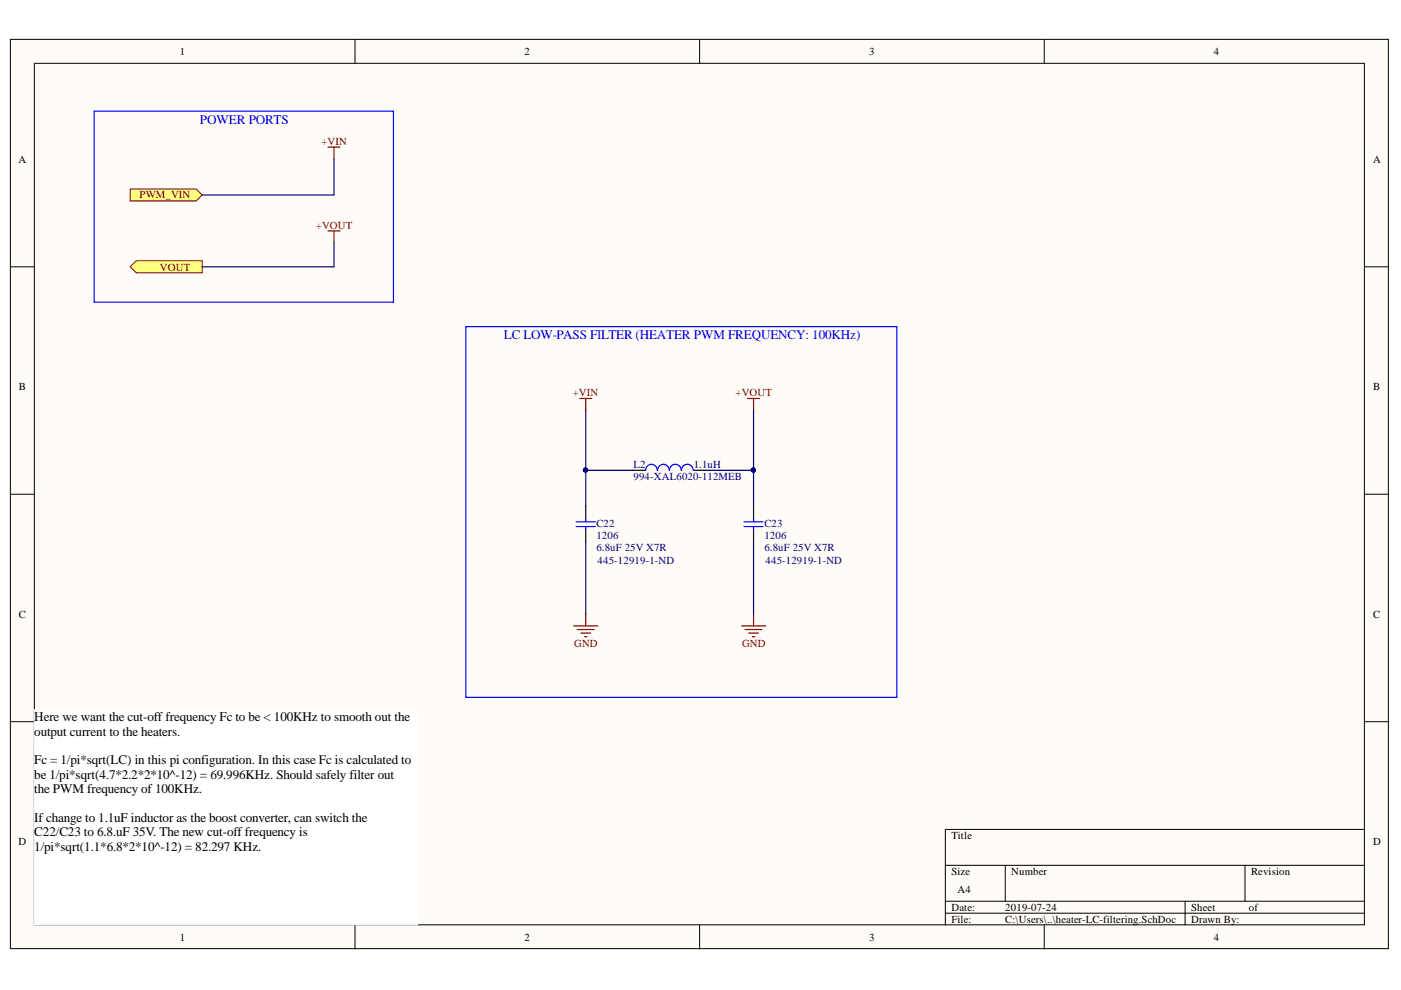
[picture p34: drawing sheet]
<svg xmlns="http://www.w3.org/2000/svg" width="297mm" height="210mm" viewBox="0 0 297 210" stroke-linecap="round" stroke-linejoin="round" font-family="sans-serif">
<defs><g id="words">
<g font-size="2.8" fill="#00f">
<text x="42.4" y="26.3">POWER PORTS</text>
<text x="106.8" y="72">LC LOW-PASS FILTER (HEATER PWM FREQUENCY: 100KHz)</text>
</g>
<g font-size="2.8">
<text x="7.3" y="152.9">Here we want the cut-off frequency Fc to be &lt; 100KHz to smooth out the</text>
<text x="7.3" y="156">output current to the heaters.</text>
<text x="7.3" y="162">Fc = 1/pi*sqrt(LC) in this pi configuration. In this case Fc is calculated to</text>
<text x="7.3" y="165.1">be 1/pi*sqrt(4.7*2.2*2*10^-12) = 69.996KHz. Should safely filter out</text>
<text x="7.3" y="168.1">the PWM frequency of 100KHz.</text>
<text x="7.3" y="174.3">If change to 1.1uF inductor as the boost converter, can switch the</text>
<text x="7.3" y="177.3">C22/C23 to 6.8.uF 35V. The new cut-off frequency is</text>
<text x="7.3" y="180.4">1/pi*sqrt(1.1*6.8*2*10^-12) = 82.297 KHz.</text>
</g>
<g font-size="2.3">
<text x="38.1" y="11.7">1</text>
<text x="111.2" y="11.7">2</text>
<text x="184.3" y="11.7">3</text>
<text x="257.4" y="11.7">4</text>
<text x="3.9" y="34.5">A</text>
<text x="291.1" y="34.5">A</text>
<text x="4" y="82.7">B</text>
<text x="291.1" y="82.7">B</text>
<text x="4" y="130.9">C</text>
<text x="291.1" y="130.9">C</text>
<text x="3.9" y="179.2">D</text>
<text x="201.7" y="177.9">Title</text>
<text x="291.1" y="179.2">D</text>
<text x="201.7" y="185.5">Size</text>
<text x="214.4" y="185.5">Number</text>
<text x="265.2" y="185.5">Revision</text>
<text x="203" y="189.3">A4</text>
<text x="201.7" y="193.1">Date:</text>
<text x="201.7" y="195.7">File:</text>
<text x="213.1" y="193.1">2019-07-24</text>
<text x="213.1" y="195.7">C:\Users\..\heater-LC-filtering.SchDoc</text>
<text x="252.6" y="193.1">Sheet</text>
<text x="252.6" y="195.7">Drawn By:</text>
<text x="264.8" y="193.1">of</text>
<text x="38.1" y="199.5">1</text>
<text x="111.2" y="199.5">2</text>
<text x="184.3" y="199.5">3</text>
<text x="257.4" y="199.5">4</text>
</g>
<g font-size="2.3" fill="#800000">
<text x="68.2" y="30.7">+VIN</text>
<text x="29.6" y="42.1">PWM_VIN</text>
<text x="67" y="48.5">+VOUT</text>
<text x="33.9" y="57.4">VOUT</text>
<text x="121.5" y="84">+VIN</text>
<text x="156" y="84">+VOUT</text>
<text x="121.7" y="137.3">GND</text>
<text x="157.3" y="137.3">GND</text>
</g>
<g font-size="2.3" fill="#000080">
<text x="134.3" y="101.7">994-XAL6020-112MEB</text>
<text x="134.3" y="99.2">L2</text>
<text x="147.1" y="99.2">1.1uH</text>
<text x="126.4" y="111.7">C22</text>
<text x="162.1" y="111.7">C23</text>
<text x="126.4" y="116.8">6.8uF 25V X7R</text>
<text x="126.4" y="114.2">1206</text>
<text x="126.7" y="119.5">445-12919-1-ND</text>
<text x="162.1" y="116.8">6.8uF 25V X7R</text>
<text x="162.1" y="114.2">1206</text>
<text x="162.3" y="119.5">445-12919-1-ND</text>
</g>
</g></defs>
<g fill="#fffcf8" stroke="#000" stroke-width=".21">
<path d="M2.2 8.3h292.2v192.8h-292.2z"/>
<path d="M7.3 13.4h282v182.7h-282z"/>
</g>
<g fill="none" stroke="#000" stroke-width=".21">
<path d="M75.3 8.3v5.1M148.3 8.3v5.1M221.4 8.3v5.1M2.2 56.6h5.1M289.4 56.6h5.1M2.2 104.8h5.1M289.4 104.8h5.1M2.2 153h5.1M289.4 153h5.1M289.4 175.9h-89v20.3M75.3 196.2v5M148.3 196.2v5"/>
<path d="M200.4 183.5h89M200.4 191.1h89M200.4 193.6h89M213.1 183.5v7.6M221.4 196.2v5M251.3 191.1v5.1M264 183.5v7.6"/>
</g>
<path d="M122.9 84.5h2.6M124.2 84.5v2.5M158.5 84.5h2.5M159.8 84.5v2.5M121.6 132.7h5.1M122.4 133.5h3.6M123.2 134.2h2M123.9 135h.5M124.2 130.2v2.5" fill="none" stroke="#800000" stroke-width=".25"/>
<g fill="#ffff80" stroke="#800000" stroke-width=".21">
<path d="M27.6 40.1h14l1.3 1.2-1.3 1.3h-14z" fill-rule="evenodd"/>
<path d="M27.6 56.6l1.3-1.3h14v2.5h-14z" fill-rule="evenodd"/>
</g>
<path d="M69.5 31.2h2.6M70.8 31.2v2.5M69.5 49h2.6M70.8 49v2.5M157.2 132.7h5.1M158 133.5h3.5M158.8 134.2h2M159.5 135h.5M159.8 130.2v2.5" fill="none" stroke="#800000" stroke-width=".25"/>
<g fill="none" stroke="#00f" stroke-width=".25">
<path d="M20 23.6h63.4v40.5h-63.4zM98.8 69.3h91.4v78.6h-91.4zM139.3 99.7a1.22 1.22 0 0 0-1.2-1.3 1.22 1.22 0 0 0-1.2 1.3M141.9 99.7a1.22 1.22 0 0 0-1.2-1.3 1.22 1.22 0 0 0-1.3 1.3M144.4 99.7a1.23 1.23 0 0 0-1.2-1.3 1.23 1.23 0 0 0-1.2 1.3M147 99.7a1.23 1.23 0 0 0-1.3-1.3 1.23 1.23 0 0 0-1.2 1.3M122.2 110.6h4M122.2 111.6h4M124.2 109.9v.7M124.2 111.6v.8M157.7 110.6h4.1M157.7 111.6h4.1"/>
<path d="M159.8 109.9v.7M159.8 111.6v.8"/>
</g>
<path d="M70.8 33.7v7.6h-27.9M70.8 51.5v5.1h-27.9M124.2 87v12.7M134.4 99.7h-10.2v7.6M149.6 99.7h10.2v7.6M159.8 87v12.7M124.2 114.9v15.3M159.8 114.9v15.3" fill="none" stroke="#000080" stroke-width=".25"/>
<g fill="#000080" stroke="#000080" stroke-width=".21">
<circle cx="124.1" cy="99.7" r=".46"/>
<circle cx="159.7" cy="99.7" r=".46"/>
</g>
<path d="M7.3 150.5h81.2v45.6h-81.2z" fill="#fff" stroke="#fff" stroke-width=".21"/>
<path d="M134.4 99.7h2.5M147.1 99.7h2.5M124.2 107.3v2.6M124.2 112.4v2.5M159.8 107.3v2.6M159.8 112.4v2.5" fill="none" stroke="#000" stroke-width=".25"/>
<use href="#words"/>
</svg>
